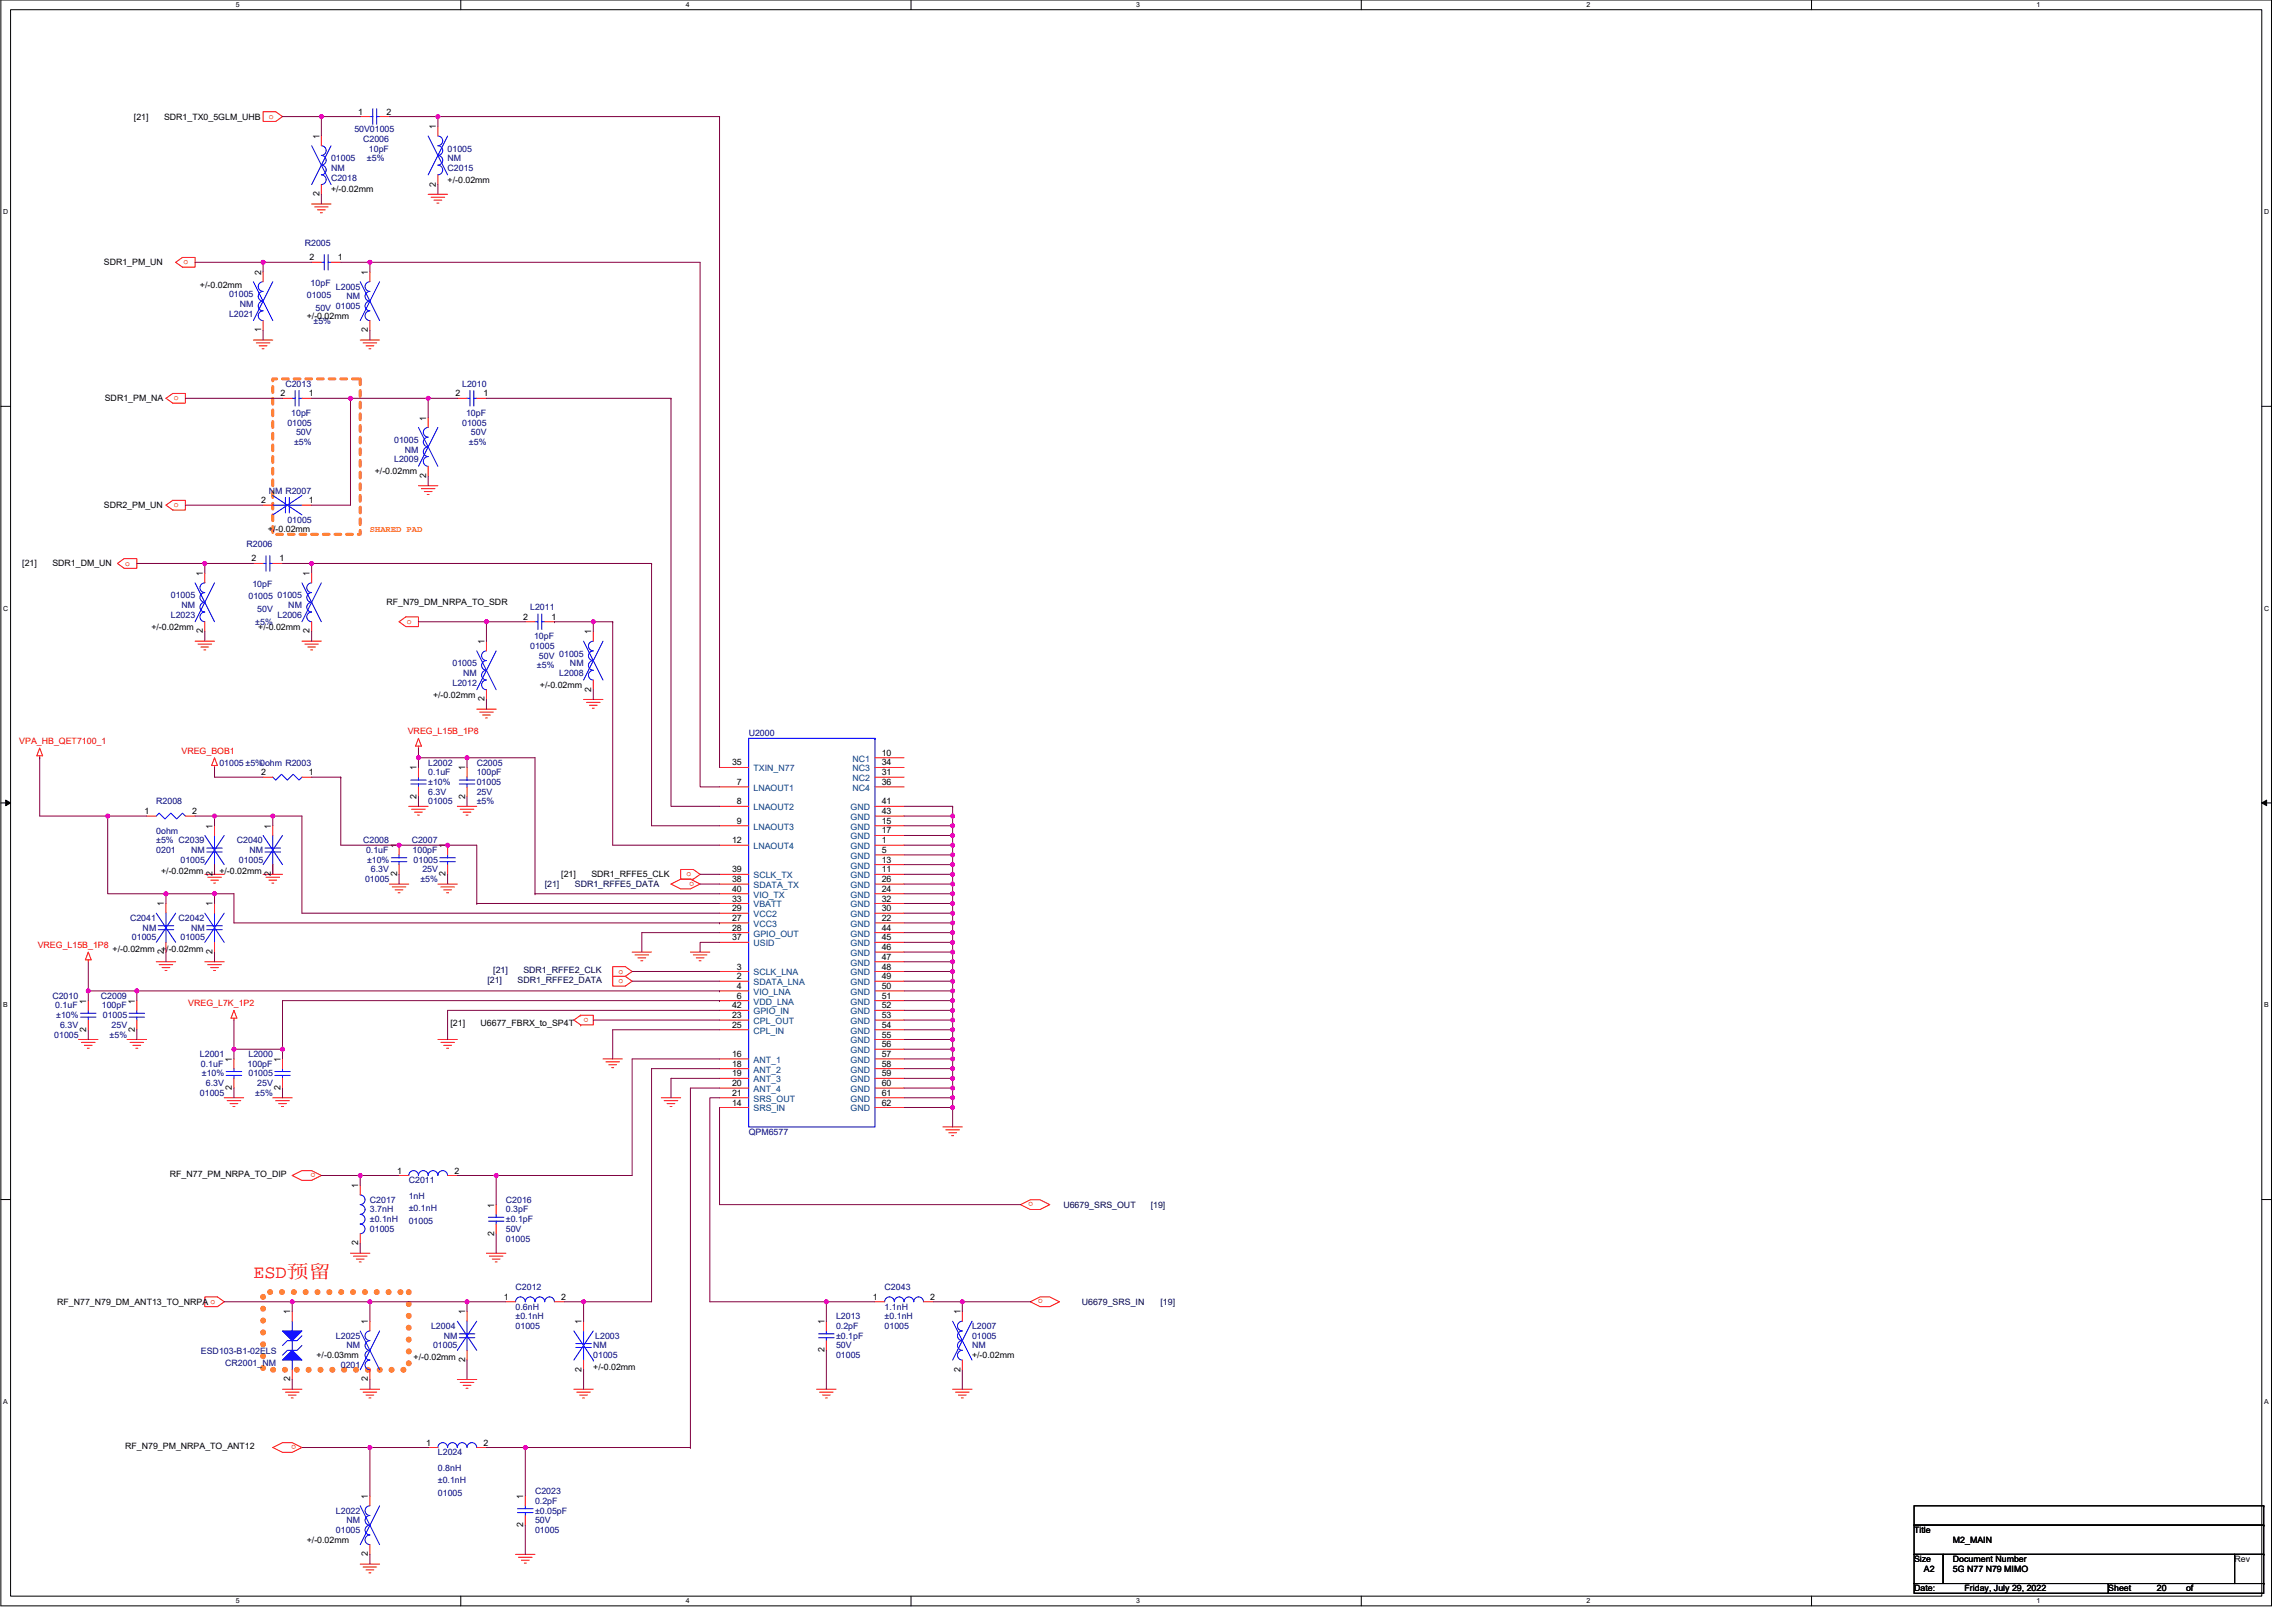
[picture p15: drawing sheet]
<svg xmlns="http://www.w3.org/2000/svg" width="420mm" height="297mm" viewBox="0 0 420 297" stroke-linecap="round" stroke-linejoin="round" font-family="sans-serif">
<defs><g id="words">
<text font-size="3.4" fill="#f00" x="46.4" y="234">ESD预留</text>
<g font-size="1.6">
<text x="24.5" y="21.9">[21]</text>
<text x="30" y="21.9">SDR1_TX0_5GLM_UHB</text>
<text x="65.6" y="21">1</text>
<text x="70.7" y="21">2</text>
<text x="79.8" y="23.6" transform="rotate(-90 79.8 23.6)">1</text>
<text x="58.5" y="25.4" transform="rotate(-90 58.5 25.4)">1</text>
<text x="58.5" y="35.9" transform="rotate(-90 58.5 35.9)">2</text>
<text x="60.6" y="35.2">+/-0.02mm</text>
<text x="79.8" y="34.1" transform="rotate(-90 79.8 34.1)">2</text>
<text x="81.9" y="33.4">+/-0.02mm</text>
<text x="56.7" y="47.6">2</text>
<text x="61.9" y="47.6">1</text>
<text x="19" y="48.5">SDR1_PM_UN</text>
<text x="36.6" y="52.6">+/-0.02mm</text>
<text x="47.8" y="50.3" transform="rotate(-90 47.8 50.3)">2</text>
<text x="67.4" y="50.3" transform="rotate(-90 67.4 50.3)">1</text>
<text x="56.2" y="58.3">+/-0.02mm</text>
<text x="47.8" y="60.8" transform="rotate(-90 47.8 60.8)">1</text>
<text x="67.4" y="60.8" transform="rotate(-90 67.4 60.8)">2</text>
<text x="19.2" y="73.4">SDR1_PM_NA</text>
<text x="51.4" y="72.5">2</text>
<text x="56.5" y="72.5">1</text>
<text x="78" y="77" transform="rotate(-90 78 77)">1</text>
<text x="83.4" y="72.5">2</text>
<text x="88.5" y="72.5">1</text>
<text x="68.6" y="86.8">+/-0.02mm</text>
<text x="78" y="87.5" transform="rotate(-90 78 87.5)">2</text>
<text x="19" y="93">SDR2_PM_UN</text>
<text x="47.8" y="92.1">2</text>
<text x="56.5" y="92.1">1</text>
<text x="49.1" y="97.4">+/-0.02mm</text>
<text x="4.1" y="103.7">[21]</text>
<text x="9.6" y="103.7">SDR1_DM_UN</text>
<text x="37.1" y="105.4" transform="rotate(-90 37.1 105.4)">1</text>
<text x="46" y="102.8">2</text>
<text x="51.2" y="102.8">1</text>
<text x="56.7" y="105.4" transform="rotate(-90 56.7 105.4)">1</text>
<text x="70.7" y="110.8">RF_N79_DM_NRPA_TO_SDR</text>
<text x="95.8" y="113.4">2</text>
<text x="101" y="113.4">1</text>
<text x="27.7" y="115.2">+/-0.02mm</text>
<text x="37.1" y="115.9" transform="rotate(-90 37.1 115.9)">2</text>
<text x="47.3" y="115.2">+/-0.02mm</text>
<text x="56.7" y="115.9" transform="rotate(-90 56.7 115.9)">2</text>
<text x="88.7" y="117.9" transform="rotate(-90 88.7 117.9)">1</text>
<text x="108.3" y="116.1" transform="rotate(-90 108.3 116.1)">1</text>
<text x="98.8" y="125.9">+/-0.02mm</text>
<text x="79.3" y="127.7">+/-0.02mm</text>
<text x="88.7" y="128.4" transform="rotate(-90 88.7 128.4)">2</text>
<text x="108.3" y="126.6" transform="rotate(-90 108.3 126.6)">2</text>
<text x="47.8" y="141.9">2</text>
<text x="56.5" y="141.9">1</text>
<text x="76.2" y="141" transform="rotate(-90 76.2 141)">1</text>
<text x="85.1" y="141" transform="rotate(-90 85.1 141)">1</text>
<text x="134" y="140.1">35</text>
<text x="134.9" y="143.7">7</text>
<text x="161.4" y="140.1">34</text>
<text x="161.4" y="141.9">31</text>
<text x="161.4" y="138.3">10</text>
<text x="161.4" y="143.7">36</text>
<text x="26.5" y="149">1</text>
<text x="35.2" y="149">2</text>
<text x="76.2" y="146.2" transform="rotate(-90 76.2 146.2)">2</text>
<text x="85.1" y="146.2" transform="rotate(-90 85.1 146.2)">2</text>
<text x="134.9" y="147.2">8</text>
<text x="161.4" y="147.2">41</text>
<text x="161.4" y="149">43</text>
<text x="38.9" y="151.7" transform="rotate(-90 38.9 151.7)">1</text>
<text x="49.6" y="151.7" transform="rotate(-90 49.6 151.7)">1</text>
<text x="72.7" y="155.2" transform="rotate(-90 72.7 155.2)">1</text>
<text x="81.6" y="155.2" transform="rotate(-90 81.6 155.2)">1</text>
<text x="134" y="154.3">12</text>
<text x="134.9" y="150.8">9</text>
<text x="161.4" y="154.3">1</text>
<text x="161.4" y="150.8">15</text>
<text x="161.4" y="152.5">17</text>
<text x="29.5" y="160">+/-0.02mm</text>
<text x="38.9" y="160.4" transform="rotate(-90 38.9 160.4)">2</text>
<text x="40.2" y="160">+/-0.02mm</text>
<text x="49.6" y="160.4" transform="rotate(-90 49.6 160.4)">2</text>
<text x="72.7" y="160.4" transform="rotate(-90 72.7 160.4)">2</text>
<text x="81.6" y="160.4" transform="rotate(-90 81.6 160.4)">2</text>
<text x="102.7" y="160.6">[21]</text>
<text x="108.3" y="160.6">SDR1_RFFE5_CLK</text>
<text x="134" y="159.7">39</text>
<text x="134" y="161.4">38</text>
<text x="161.4" y="156.1">5</text>
<text x="161.4" y="159.7">11</text>
<text x="161.4" y="161.4">26</text>
<text x="161.4" y="157.9">13</text>
<text x="30" y="165.9" transform="rotate(-90 30 165.9)">1</text>
<text x="38.9" y="165.9" transform="rotate(-90 38.9 165.9)">1</text>
<text x="134" y="165">33</text>
<text x="134" y="166.8">29</text>
<text x="134" y="163.2">40</text>
<text x="161.4" y="163.2">24</text>
<text x="161.4" y="166.8">30</text>
<text x="161.4" y="165">32</text>
<text x="134" y="170.3">28</text>
<text x="134" y="172.1">37</text>
<text x="134" y="168.5">27</text>
<text x="161.4" y="168.5">22</text>
<text x="161.4" y="170.3">44</text>
<text x="161.4" y="172.1">45</text>
<text x="161.4" y="173.9">46</text>
<text x="20.6" y="174.2">+/-0.02mm</text>
<text x="29.5" y="174.2">+/-0.02mm</text>
<text x="30" y="174.6" transform="rotate(-90 30 174.6)">2</text>
<text x="38.9" y="174.6" transform="rotate(-90 38.9 174.6)">2</text>
<text x="134.9" y="177.4">3</text>
<text x="134.9" y="179.2">2</text>
<text x="161.4" y="175.7">47</text>
<text x="161.4" y="177.4">48</text>
<text x="161.4" y="179.2">49</text>
<text x="15.8" y="183.7" transform="rotate(-90 15.8 183.7)">1</text>
<text x="24.7" y="183.7" transform="rotate(-90 24.7 183.7)">1</text>
<text x="134" y="184.5">42</text>
<text x="134.9" y="182.8">6</text>
<text x="134.9" y="181">4</text>
<text x="161.4" y="181">50</text>
<text x="161.4" y="182.8">51</text>
<text x="161.4" y="184.5">52</text>
<text x="15.8" y="188.8" transform="rotate(-90 15.8 188.8)">2</text>
<text x="24.7" y="188.8" transform="rotate(-90 24.7 188.8)">2</text>
<text x="82.5" y="187.8">[21]</text>
<text x="88" y="187.8">U6677_FBRX_to_SP4T</text>
<text x="134" y="188.1">25</text>
<text x="134" y="186.3">23</text>
<text x="161.4" y="186.3">53</text>
<text x="161.4" y="188.1">54</text>
<text x="161.4" y="189.9">55</text>
<text x="161.4" y="191.7">56</text>
<text x="42.5" y="194.3" transform="rotate(-90 42.5 194.3)">1</text>
<text x="51.4" y="194.3" transform="rotate(-90 51.4 194.3)">1</text>
<text x="134" y="193.4">16</text>
<text x="134" y="195.2">18</text>
<text x="134" y="197">19</text>
<text x="161.4" y="193.4">57</text>
<text x="161.4" y="195.2">58</text>
<text x="161.4" y="197">59</text>
<text x="42.5" y="199.5" transform="rotate(-90 42.5 199.5)">2</text>
<text x="51.4" y="199.5" transform="rotate(-90 51.4 199.5)">2</text>
<text x="134" y="202.3">14</text>
<text x="134" y="200.6">21</text>
<text x="134" y="198.8">20</text>
<text x="161.4" y="198.8">60</text>
<text x="161.4" y="200.6">61</text>
<text x="161.4" y="202.3">62</text>
<text x="31.1" y="215.5">RF_N77_PM_NRPA_TO_DIP</text>
<text x="72.7" y="214.8">1</text>
<text x="83.2" y="214.8">2</text>
<text x="65.6" y="217.4" transform="rotate(-90 65.6 217.4)">1</text>
<text x="90.5" y="221" transform="rotate(-90 90.5 221)">1</text>
<text x="65.6" y="227.9" transform="rotate(-90 65.6 227.9)">2</text>
<text x="90.5" y="226.2" transform="rotate(-90 90.5 226.2)">2</text>
<text x="10.5" y="238.8">RF_N77_N79_DM_ANT13_TO_NRPA o</text>
<text x="92.3" y="237.9">1</text>
<text x="102.7" y="237.9">2</text>
<text x="159.8" y="237.9">1</text>
<text x="170.3" y="237.9">2</text>
<text x="53.1" y="240.6" transform="rotate(-90 53.1 240.6)">1</text>
<text x="67.4" y="242.3" transform="rotate(-90 67.4 242.3)">1</text>
<text x="85.1" y="240.6" transform="rotate(-90 85.1 240.6)">1</text>
<text x="106.5" y="242.3" transform="rotate(-90 106.5 242.3)">1</text>
<text x="150.9" y="242.3" transform="rotate(-90 150.9 242.3)">1</text>
<text x="175.8" y="240.6" transform="rotate(-90 175.8 240.6)">1</text>
<text x="57.9" y="248.6">+/-0.03mm</text>
<text x="75.7" y="248.9">+/-0.02mm</text>
<text x="85.1" y="249.3" transform="rotate(-90 85.1 249.3)">2</text>
<text x="106.5" y="251.1" transform="rotate(-90 106.5 251.1)">2</text>
<text x="108.6" y="250.7">+/-0.02mm</text>
<text x="150.9" y="247.5" transform="rotate(-90 150.9 247.5)">2</text>
<text x="175.8" y="251.1" transform="rotate(-90 175.8 251.1)">2</text>
<text x="178" y="248.6">+/-0.02mm</text>
<text x="53.1" y="252.8" transform="rotate(-90 53.1 252.8)">2</text>
<text x="67.4" y="252.8" transform="rotate(-90 67.4 252.8)">2</text>
<text x="22.9" y="265.3">RF_N79_PM_NRPA_TO_ANT12</text>
<text x="78" y="264.6">1</text>
<text x="88.5" y="264.6">2</text>
<text x="67.4" y="274.3" transform="rotate(-90 67.4 274.3)">1</text>
<text x="95.8" y="274.3" transform="rotate(-90 95.8 274.3)">1</text>
<text x="95.8" y="279.5" transform="rotate(-90 95.8 279.5)">2</text>
<text x="350.4" y="280.6">Title</text>
<text x="56.2" y="282.4">+/-0.02mm</text>
<text x="67.4" y="284.8" transform="rotate(-90 67.4 284.8)">2</text>
<text x="350.4" y="285.9">Size</text>
<text x="352.2" y="287.7">A2</text>
<text x="357.5" y="285.9">Document Number</text>
<text x="357.5" y="287.7">5G N77 N79 MIMO</text>
<text x="357.5" y="282.4">M2_MAIN</text>
<text x="409.1" y="285.9">Rev</text>
<text x="350.4" y="291.2">Date:</text>
<text x="359.7" y="291.2">Friday, July 29, 2022</text>
<text x="386" y="291.2">Sheet</text>
<text x="394.9" y="291.2">20</text>
<text x="400.2" y="291.2">of</text>
</g>
<g font-size="1.6" fill="#f00">
<text x="49.2" y="21.7">o</text>
<text x="33.6" y="48.4">o</text>
<text x="31.8" y="73.3">o</text>
<text x="31.8" y="92.8">o</text>
<text x="22.9" y="103.5">o</text>
<text x="74.5" y="114.2">o</text>
<text x="3.5" y="136.2">VPA_HB_QET7100_1</text>
<text x="33.2" y="138">VREG_BOB1</text>
<text x="74.7" y="134.4">VREG_L15B_1P8</text>
<text x="125.7" y="160.4">o</text>
<text x="127.1" y="161.4" transform="rotate(180 127.1 161.4)">o</text>
<text x="6.9" y="173.5">VREG_L15B_1P8</text>
<text x="113.2" y="178.2">o</text>
<text x="113.2" y="180">o</text>
<text x="34.5" y="184.2">VREG_L7K_1P2</text>
<text x="107.7" y="186.2" transform="rotate(180 107.7 186.2)">o</text>
<text x="57.8" y="214.7" transform="rotate(180 57.8 214.7)">o</text>
<text x="189.2" y="220" transform="rotate(180 189.2 220)">o</text>
<text x="190.9" y="237.8" transform="rotate(180 190.9 237.8)">o</text>
<text x="54.2" y="264.5" transform="rotate(180 54.2 264.5)">o</text>
</g>
<g font-size="1.6" fill="#000080">
<text x="60.6" y="29.5">01005</text>
<text x="64.9" y="24.2">50V01005</text>
<text x="66.5" y="26">C2006</text>
<text x="67.2" y="29.5">±5%</text>
<text x="67.5" y="27.7">10pF</text>
<text x="81.9" y="29.5">NM</text>
<text x="81.9" y="27.7">01005</text>
<text x="60.6" y="33.1">C2018</text>
<text x="60.6" y="31.3">NM</text>
<text x="81.9" y="31.3">C2015</text>
<text x="55.8" y="45">R2005</text>
<text x="56.9" y="52.3">10pF</text>
<text x="61.5" y="53">L2005</text>
<text x="41.9" y="58">L2021</text>
<text x="41.9" y="54.4">01005</text>
<text x="43.9" y="56.2">NM</text>
<text x="56.2" y="54.6">01005</text>
<text x="57.4" y="59.2">±5%</text>
<text x="57.8" y="56.9">50V 01005</text>
<text x="63.5" y="54.8">NM</text>
<text x="52.3" y="70.8">C2013</text>
<text x="84.6" y="70.8">L2010</text>
<text x="52.6" y="77.9">01005</text>
<text x="53.3" y="76.1">10pF</text>
<text x="84.6" y="77.9">01005</text>
<text x="85.3" y="76.1">10pF</text>
<text x="53.9" y="81.4">±5%</text>
<text x="54.2" y="79.7">50V</text>
<text x="72.2" y="81.1">01005</text>
<text x="74.1" y="82.9">NM</text>
<text x="85.9" y="81.4">±5%</text>
<text x="86.2" y="79.7">50V</text>
<text x="72.2" y="84.6">L2009</text>
<text x="49.2" y="90.3">NM R2007</text>
<text x="52.6" y="95.7">01005</text>
<text x="45.1" y="100.1">R2006</text>
<text x="46.2" y="107.4">10pF</text>
<text x="31.3" y="113.1">L2023</text>
<text x="31.3" y="109.5">01005</text>
<text x="33.2" y="111.3">NM</text>
<text x="45.5" y="109.7">01005</text>
<text x="47.1" y="112">50V</text>
<text x="50.8" y="113.1">L2006</text>
<text x="50.8" y="109.5">01005</text>
<text x="52.8" y="111.3">NM</text>
<text x="97.1" y="111.7">L2011</text>
<text x="46.7" y="114.3">±5%</text>
<text x="97.1" y="118.8">01005</text>
<text x="97.8" y="117">10pF</text>
<text x="82.8" y="125.5">L2012</text>
<text x="82.8" y="122">01005</text>
<text x="84.8" y="123.8">NM</text>
<text x="98.3" y="122.3">±5%</text>
<text x="98.7" y="120.6">50V 01005</text>
<text x="102.4" y="123.8">L2008</text>
<text x="104.3" y="122">NM</text>
<text x="137.1" y="134.8">U2000</text>
<text x="40.2" y="140.1">01005 ±5%0ohm R2003</text>
<text x="78.4" y="140.1">L2002</text>
<text x="78.4" y="141.9">0.1uF</text>
<text x="78.4" y="143.7">±10%</text>
<text x="87.3" y="140.1">C2005</text>
<text x="87.3" y="141.9">100pF</text>
<text x="87.3" y="143.7">01005</text>
<text x="28.6" y="147.2">R2008</text>
<text x="78.4" y="147.2">01005</text>
<text x="78.4" y="145.4">6.3V</text>
<text x="87.3" y="145.4">25V</text>
<text x="87.3" y="147.2">±5%</text>
<text x="28.6" y="152.6">0ohm</text>
<text x="28.6" y="154.3">±5% C2039</text>
<text x="43.4" y="154.3">C2040</text>
<text x="66.5" y="154.3">C2008</text>
<text x="75.4" y="154.3">C2007</text>
<text x="28.6" y="156.1">0201</text>
<text x="33.1" y="157.9">01005</text>
<text x="35" y="156.1">NM</text>
<text x="43.7" y="157.9">01005</text>
<text x="45.7" y="156.1">NM</text>
<text x="66.8" y="161.4">01005</text>
<text x="67" y="156.1">0.1uF</text>
<text x="67.2" y="157.9">±10%</text>
<text x="67.9" y="159.7">6.3V</text>
<text x="75.5" y="156.1">100pF</text>
<text x="75.7" y="157.9">01005</text>
<text x="77" y="161.4">±5%</text>
<text x="77.3" y="159.7">25V</text>
<text x="23.8" y="168.6">C2041</text>
<text x="24.2" y="172.1">01005</text>
<text x="26.1" y="170.3">NM</text>
<text x="32.7" y="168.6">C2042</text>
<text x="33.1" y="172.1">01005</text>
<text x="35" y="170.3">NM</text>
<text x="9.6" y="182.8">C2010</text>
<text x="10.1" y="184.6">0.1uF</text>
<text x="18.5" y="182.8">C2009</text>
<text x="18.6" y="184.6">100pF</text>
<text x="9.9" y="189.9">01005</text>
<text x="10.3" y="186.3">±10%</text>
<text x="11" y="188.1">6.3V</text>
<text x="18.8" y="186.3">01005</text>
<text x="20.1" y="189.9">±5%</text>
<text x="20.4" y="188.1">25V</text>
<text x="36.6" y="193.5">L2001</text>
<text x="36.8" y="195.2">0.1uF</text>
<text x="37" y="197">±10%</text>
<text x="45.3" y="195.2">100pF</text>
<text x="45.5" y="193.5">L2000</text>
<text x="45.5" y="197">01005</text>
<text x="36.6" y="200.6">01005</text>
<text x="37.7" y="198.8">6.3V</text>
<text x="46.7" y="200.6">±5%</text>
<text x="47.1" y="198.8">25V</text>
<text x="137.1" y="207.7">QPM6577</text>
<text x="67.7" y="220.1">C2017</text>
<text x="67.7" y="221.9">3.7nH</text>
<text x="74.8" y="216.6">C2011</text>
<text x="74.8" y="219.4">1nH</text>
<text x="74.8" y="221.7">±0.1nH</text>
<text x="92.6" y="220.1">C2016</text>
<text x="92.6" y="221.9">0.3pF</text>
<text x="67.7" y="223.7">±0.1nH</text>
<text x="67.7" y="225.5">01005</text>
<text x="74.8" y="224">01005</text>
<text x="92.6" y="227.2">01005</text>
<text x="92.6" y="225.5">50V</text>
<text x="92.6" y="223.7">±0.1pF</text>
<text x="94.4" y="236.1">C2012</text>
<text x="94.4" y="239.7">0.6nH</text>
<text x="162" y="236.1">C2043</text>
<text x="162" y="239.7">1.1nH</text>
<text x="61.5" y="245">L2025</text>
<text x="78.9" y="243.2">L2004</text>
<text x="81.2" y="245">NM</text>
<text x="94.4" y="241.5">±0.1nH</text>
<text x="94.4" y="243.2">01005</text>
<text x="109" y="245">L2003</text>
<text x="153.1" y="241.5">L2013</text>
<text x="153.1" y="243.2">0.2pF</text>
<text x="153.1" y="245">±0.1pF</text>
<text x="162" y="241.5">±0.1nH</text>
<text x="162" y="243.2">01005</text>
<text x="178" y="243.2">L2007</text>
<text x="178" y="245">01005</text>
<text x="36.8" y="247.9">ESD103-B1-02ELS</text>
<text x="41.2" y="250">CR2001_NM</text>
<text x="62.4" y="250.3">0201</text>
<text x="63.5" y="246.8">NM</text>
<text x="79.3" y="246.8">01005</text>
<text x="108.6" y="246.8">NM</text>
<text x="108.6" y="248.6">01005</text>
<text x="153.1" y="248.6">01005</text>
<text x="153.1" y="246.8">50V</text>
<text x="178" y="246.8">NM</text>
<text x="80.2" y="266.3">L2024</text>
<text x="80.2" y="269.2">0.8nH</text>
<text x="80.2" y="271.5">±0.1nH</text>
<text x="80.2" y="273.8">01005</text>
<text x="97.9" y="273.5">C2023</text>
<text x="97.9" y="275.2">0.2pF</text>
<text x="61.5" y="277">L2022</text>
<text x="61.5" y="280.6">01005</text>
<text x="63.5" y="278.8">NM</text>
<text x="97.9" y="280.6">01005</text>
<text x="97.9" y="278.8">50V</text>
<text x="97.9" y="277">±0.05pF</text>
</g>
<text font-size="1.6" fill="#ff8000" x="67.7" y="97.4">SHARED PAD</text>
<g font-size="1.6" fill="#004080">
<text x="138" y="141.2">TXIN_N77</text>
<text x="156.1" y="141.2">NC3</text>
<text x="156.1" y="143">NC2</text>
<text x="156.1" y="139.4">NC1</text>
<text x="138" y="144.7">LNAOUT1</text>
<text x="138" y="148.3">LNAOUT2</text>
<text x="155.7" y="148.3">GND</text>
<text x="156.1" y="144.7">NC4</text>
<text x="138" y="151.8">LNAOUT3</text>
<text x="138" y="155.4">LNAOUT4</text>
<text x="155.7" y="155.4">GND</text>
<text x="155.7" y="151.8">GND</text>
<text x="155.7" y="153.6">GND</text>
<text x="155.7" y="150.1">GND</text>
<text x="138" y="160.7">SCLK_TX</text>
<text x="155.7" y="157.2">GND</text>
<text x="155.7" y="160.7">GND</text>
<text x="155.7" y="159">GND</text>
<text x="138" y="162.5">SDATA_TX</text>
<text x="138" y="166.1">VBATT</text>
<text x="138" y="167.8">VCC2</text>
<text x="138" y="164.3">VIO_TX</text>
<text x="155.7" y="164.3">GND</text>
<text x="155.7" y="162.5">GND</text>
<text x="155.7" y="167.8">GND</text>
<text x="155.7" y="166.1">GND</text>
<text x="138" y="171.4">GPIO_OUT</text>
<text x="138" y="173.2">USID</text>
<text x="138" y="169.6">VCC3</text>
<text x="155.7" y="169.6">GND</text>
<text x="155.7" y="171.4">GND</text>
<text x="155.7" y="173.2">GND</text>
<text x="138" y="178.5">SCLK_LNA</text>
<text x="155.7" y="175">GND</text>
<text x="155.7" y="176.7">GND</text>
<text x="155.7" y="178.5">GND</text>
<text x="138" y="185.6">GPIO_IN</text>
<text x="138" y="180.3">SDATA_LNA</text>
<text x="138" y="183.9">VDD_LNA</text>
<text x="138" y="182.1">VIO_LNA</text>
<text x="155.7" y="180.3">GND</text>
<text x="155.7" y="182.1">GND</text>
<text x="155.7" y="183.9">GND</text>
<text x="155.7" y="185.6">GND</text>
<text x="138" y="189.2">CPL_IN</text>
<text x="138" y="187.4">CPL_OUT</text>
<text x="155.7" y="187.4">GND</text>
<text x="155.7" y="189.2">GND</text>
<text x="155.7" y="191">GND</text>
<text x="138" y="194.5">ANT_1</text>
<text x="138" y="196.3">ANT_2</text>
<text x="155.7" y="192.7">GND</text>
<text x="155.7" y="194.5">GND</text>
<text x="155.7" y="196.3">GND</text>
<text x="138" y="203.4">SRS_IN</text>
<text x="138" y="201.6">SRS_OUT</text>
<text x="138" y="198.1">ANT_3</text>
<text x="138" y="199.9">ANT_4</text>
<text x="155.7" y="198.1">GND</text>
<text x="155.7" y="199.9">GND</text>
<text x="155.7" y="201.6">GND</text>
<text x="155.7" y="203.4">GND</text>
</g>
<g font-size="1.6" fill="#000040">
<text x="99.7" y="162.3">[21]</text>
<text x="105.2" y="162.3">SDR1_RFFE5_DATA</text>
<text x="89.2" y="179.9">[21]</text>
<text x="90.3" y="178.2">[21]</text>
<text x="94.7" y="179.9">SDR1_RFFE2_DATA</text>
<text x="95.8" y="178.2">SDR1_RFFE2_CLK</text>
<text x="194.7" y="221">U6679_SRS_OUT</text>
<text x="210.7" y="221">[19]</text>
<text x="198" y="238.8">U6679_SRS_IN</text>
<text x="212.4" y="238.8">[19]</text>
</g>
<g font-size="1.3">
<text x="43.1" y="1.3">5</text>
<text x="125.6" y="1.3">4</text>
<text x="208" y="1.3">3</text>
<text x="290.4" y="1.3">2</text>
<text x="372.9" y="1.3">1</text>
<text x=".6" y="39.2">D</text>
<text x="414.5" y="39.2">D</text>
<text x=".6" y="111.8">C</text>
<text x="414.5" y="111.8">C</text>
<text x=".6" y="184.4">B</text>
<text x="414.5" y="184.4">B</text>
<text x=".6" y="257">A</text>
<text x="414.5" y="257">A</text>
<text x="43.1" y="293.4">5</text>
<text x="125.6" y="293.4">4</text>
<text x="208" y="293.4">3</text>
<text x="290.4" y="293.4">2</text>
<text x="372.9" y="293.4">1</text>
</g>
</g></defs>
<path d="M.2 0h415.7v293.9h-415.7zM1.9 1.8h412.2v290.3h-412.2z" fill="none" stroke="#000" stroke-width=".18"/>
<g fill="#fff">
<path d="M43.1 .2h.8v1.4h-.8z"/>
<path d="M43.1 292.3h.8v1.4h-.8z"/>
</g>
<path d="M84.4 0v1.8M84.4 292.1v1.8" fill="none" stroke="#000" stroke-width=".18"/>
<g fill="#fff">
<path d="M125.6 .2h.7v1.4h-.7z"/>
<path d="M125.6 292.3h.7v1.4h-.7z"/>
</g>
<path d="M166.8 0v1.8M166.8 292.1v1.8" fill="none" stroke="#000" stroke-width=".18"/>
<g fill="#fff">
<path d="M208 .2h.7v1.4h-.7z"/>
<path d="M208 292.3h.7v1.4h-.7z"/>
</g>
<path d="M249.2 0v1.8M249.2 292.1v1.8" fill="none" stroke="#000" stroke-width=".18"/>
<g fill="#fff">
<path d="M290.4 .2h.7v1.4h-.7z"/>
<path d="M290.4 292.3h.7v1.4h-.7z"/>
</g>
<path d="M331.6 0v1.8M331.6 292.1v1.8" fill="none" stroke="#000" stroke-width=".18"/>
<g fill="#fff">
<path d="M372.9 .2h.7v1.4h-.7z"/>
<path d="M372.9 292.3h.7v1.4h-.7z"/>
<path d="M.6 38.1h.9v1.4h-.9z"/>
<path d="M414.5 38.1h.9v1.4h-.9z"/>
<path d="M.6 110.7h.9v1.4h-.9z"/>
<path d="M414.5 110.7h.9v1.4h-.9z"/>
</g>
<path d="M.2 74.4h1.7M414.1 74.4h1.8" fill="none" stroke="#000" stroke-width=".18"/>
<g fill="#fff">
<path d="M.6 183.2h.9v1.5h-.9z"/>
<path d="M414.5 183.2h.9v1.5h-.9z"/>
</g>
<path d="M.2 147h1.7M414.1 147h1.8" fill="none" stroke="#000" stroke-width=".18"/>
<path d="M1 146.4l.9 .6-.9 .5zM414.1 147l.9-.6v1.1z" fill="#000" stroke="#000" stroke-width=".18"/>
<g fill="#fff">
<path d="M.6 255.8h.9v1.5h-.9z"/>
<path d="M414.5 255.8h.9v1.5h-.9z"/>
</g>
<g fill="none" stroke="#000" stroke-width=".18">
<path d="M.2 219.5h1.7M414.1 219.5h1.8M350.4 275.6h64v3.5h-64zM350.4 279.1h64v5.4h-64zM414.4 275.6h.1M414.4 279.1h.1M350.4 284.5h5.4v5.3h-5.4zM350.4 289.8h35.6v1.8h-35.6zM355.8 284.5h.1M355.8 284.5h53.3v5.3h-53.3zM386 289.8h.1M386 289.8h28.4v1.8h-28.4z"/>
<path d="M409.1 284.5h.1M409.1 284.5h5.3v5.3h-5.3zM414.4 284.5h.1M414.4 289.8h.1"/>
</g>
<path d="M49.9 69.3h16v28.5h-16z" fill="none" stroke="#ff8000" stroke-width=".53" stroke-dasharray="1.1 1.1"/>
<path d="M48.2 236.5h26.6v14.2h-26.6z" fill="none" stroke="#ff8000" stroke-width="1.1" stroke-dasharray="0 2.1"/>
<g fill="none" stroke="#f00" stroke-width=".18">
<path d="M48.2 20.4h2.3l1.2 .9-1.2 .9h-2.3zM57.1 37.3h3.5M57.6 37.9h2.5M58.1 38.4h1.4M58.7 38.9h.3M58.8 24.9v1.8M58.8 33.8v1.8M65.9 21.3h1.8M69.5 21.3h1.8M78.4 35.6h3.5M78.9 36.1h2.5M79.5 36.6h1.4"/>
<path d="M80 37.2h.3M80.2 23.1v1.8M80.2 32v1.8M32.2 48l1.2-.9h2.3v1.8h-2.3zM48.2 58.7v1.8M48.2 49.8v1.8M57.1 48h1.7M60.6 48h1.8M67.7 49.8v1.8M67.7 58.7v1.8M30.4 72.9l1.2-.9h2.3v1.8h-2.3zM46.4 62.2h3.5"/>
<path d="M46.9 62.8h2.5M47.5 63.3h1.4M48 63.8h.3M51.7 72.9h1.8M55.3 72.9h1.8M65.9 62.2h3.6M66.5 62.8h2.5M67 63.3h1.4M67.5 63.8h.4M78.4 76.5v1.7M83.7 72.9h1.8M87.3 72.9h1.8"/>
<path d="M30.4 92.5l1.2-.9h2.3v1.7h-2.3zM48.2 92.5h1.7M55.3 92.5h1.8M76.6 88.9h3.6M77.1 89.4h2.5M77.7 90h1.4M78.2 90.5h.4M78.4 85.3v1.8M21.5 103.1l1.2-.9h2.3v1.8h-2.3zM35.7 117.3h3.6M36.3 117.9h2.4M36.8 118.4h1.4"/>
<path d="M37.3 118.9h.4M37.5 104.9v1.8M37.5 113.8v1.8M46.4 103.1h1.8M49.9 103.1h1.8M55.3 117.3h3.5M55.8 117.9h2.5M56.3 118.4h1.5M56.9 118.9h.3M57.1 104.9v1.8M57.1 113.8v1.8M73.1 113.8l1.2-.9h2.3v1.8h-2.3z"/>
<path d="M89.1 117.3v1.8M96.2 113.8h1.7M99.7 113.8h1.8M108.6 115.6v1.7M7.3 138.3v.4M7.3 136.9l.5 1.4h-1.1zM39.3 138.7l.5 1.4h-1.1zM76.6 136.6v.3M76.6 135.1l.5 1.5h-1zM87.3 129.8h3.5M87.8 130.3h2.5M88.3 130.9h1.5"/>
<path d="M88.9 131.4h.3M89.1 126.2v1.8M106.8 128h3.6M107.4 128.5h2.5M107.9 129.1h1.4M108.4 129.6h.4M108.6 124.5v1.7M160.2 138.7h5.3M26.8 149.4h1.8M33.9 149.4h1.8M39.3 140.1v.4M39.3 151.1v1.8"/>
<path d="M39.3 158.2v1.8M48.2 142.2h1.7M49.9 151.1v1.8M49.9 158.2v1.8M55.3 142.2h1.8M73.1 154.7v1.8M73.1 158.2v1.8M74.8 147.6h3.6M75.4 148.1h2.5M75.9 148.6h1.4M76.4 149.2h.4M76.6 140.5v1.7"/>
<path d="M76.6 144v1.8M81.9 154.7v1.8M81.9 158.2v1.8M83.7 147.6h3.6M84.3 148.1h2.4M84.8 148.6h1.4M85.3 149.2h.4M85.5 140.5v1.7M85.5 144v1.8M124.6 159.1h2.3l1.3 .9-1.3 .9h-2.3zM131.7 144h5.4M131.7 147.6h5.4"/>
<path d="M131.7 151.1h5.4M131.7 154.7h5.4M131.7 140.5h5.4M160.2 154.7h5.3M160.2 156.5h5.3M160.2 151.1h5.3M160.2 152.9h5.3M160.2 147.6h5.3M160.2 149.4h5.3M160.2 158.2h5.3M160.2 140.5h5.3M160.2 142.2h5.3"/>
<path d="M160.2 144h5.3M16.2 175.7v.3M16.2 174.2l.5 1.5h-1.1zM28.6 176h3.6M29.1 176.6h2.5M29.7 177.1h1.4M30.2 177.6h.4M30.4 165.4v1.7M30.4 172.5v1.7M37.5 160h3.6M37.5 176h3.6M38 160.6h2.5"/>
<path d="M38 176.6h2.5M38.6 161.1h1.4M38.6 177.1h1.4M39.1 161.6h.4M39.1 177.6h.4M39.3 165.4v1.7M39.3 172.5v1.7M48.2 160h3.5M48.7 160.6h2.5M49.2 161.1h1.5M49.8 161.6h.3M71.3 161.8h3.5"/>
<path d="M71.8 162.3h2.5M72.3 162.9h1.5M72.9 163.4h.3M80.2 161.8h3.5M80.7 162.3h2.5M81.2 162.9h1.5M81.8 163.4h.3M112.2 176.9h2.3l1.2 .9-1.2 .9h-2.3zM112.2 178.7h2.3l1.2 .9-1.2 .9h-2.3zM115.7 174.2h3.6M116.3 174.8h2.5M116.8 175.3h1.4"/>
<path d="M117.3 175.8h.4M122.8 161.8l1.8-.9h1.8l1.8 .9-1.8 .9h-1.8zM126.4 174.2h3.6M126.9 174.8h2.5M127.5 175.3h1.4M128 175.8h.4M131.7 170.7h5.4M131.7 177.8h5.4M131.7 160h5.4M131.7 179.6h5.4M131.7 161.8h5.4M131.7 172.5h5.4"/>
<path d="M131.7 165.4h5.4M131.7 167.1h5.4M131.7 168.9h5.4M131.7 163.6h5.4M160.2 160h5.3M160.2 168.9h5.3M160.2 163.6h5.3M160.2 161.8h5.3M160.2 167.1h5.3M160.2 165.4h5.3M160.2 170.7h5.3M160.2 172.5h5.3"/>
<path d="M160.2 174.2h5.3M160.2 176h5.3M160.2 177.8h5.3M160.2 179.6h5.3M14.4 190.2h3.5M14.9 190.8h2.5M15.4 191.3h1.5M16 191.8h.3M16.2 183.1v1.8M16.2 186.7v1.8M23.3 190.2h3.5M23.8 190.8h2.5"/>
<path d="M24.3 191.3h1.5M24.9 191.8h.3M25 183.1v1.8M25 186.7v1.8M42.8 186.3v.4M42.8 193.8v1.8M42.8 197.4v1.7M42.8 184.9l.6 1.4h-1.1zM51.7 193.8v1.8M51.7 197.4v1.7M80.2 190.2h3.5M80.7 190.8h2.5"/>
<path d="M81.2 191.3h1.5M81.8 191.8h.3M106.3 187.6h.1M106.3 185.8h.1M106.3 185.8h2.3v1.8h-2.3M106.3 185.8l-1.2 .9 1.2 .9M110.4 193.8h3.5M110.9 194.3h2.5M111.5 194.9h1.4M112 195.4h.3M131.7 193.8h5.4M131.7 195.6h5.4"/>
<path d="M131.7 188.5h5.4M131.7 186.7h5.4M131.7 184.9h5.4M131.7 183.1h5.4M131.7 181.4h5.4M131.7 197.4h5.4M131.7 199.1h5.4M160.2 181.4h5.3M160.2 183.1h5.3M160.2 184.9h5.3M160.2 186.7h5.3M160.2 188.5h5.3"/>
<path d="M160.2 190.2h5.3M160.2 192h5.3M160.2 193.8h5.3M160.2 195.6h5.3M160.2 197.4h5.3M160.2 199.1h5.3M41.1 200.9h3.5M41.6 201.4h2.5M42.1 202h1.4M42.7 202.5h.3M49.9 200.9h3.6M50.5 201.4h2.5"/>
<path d="M51 202h1.4M51.5 202.5h.4M53.5 215.1l1.8-.9h1.8l1.7 .9-1.7 .9h-1.8zM65.9 216.9v1.8M73.1 215.1h1.7M81.9 215.1h1.8M121.1 200.9h3.5M121.6 201.4h2.5M122.1 202h1.5M122.7 202.5h.3M131.7 202.7h5.4M131.7 200.9h5.4"/>
<path d="M160.2 200.9h5.3M160.2 202.7h5.3M172.6 206.2h3.6M173.2 206.8h2.4M173.7 207.3h1.4M174.2 207.8h.4M37.5 237.4h2.3l1.3 .9-1.3 .8h-2.3zM64.2 229.4h3.5M64.7 229.9h2.5M65.2 230.4h1.5M65.8 231h.3M65.9 225.8v1.8"/>
<path d="M89.1 229.4h3.5M89.6 229.9h2.5M90.1 230.4h1.4M90.7 231h.3M90.8 220.5v1.7M90.8 224v1.8M92.6 238.3h1.8M101.5 238.3h1.8M160.2 238.3h1.8M169.1 238.3h1.7M186.8 220.5l1.8-.9h1.8l1.8 .9-1.8 .9h-1.8zM188.6 238.3l1.8-.9h1.8l1.8 .9-1.8 .8h-1.8z"/>
<path d="M51.7 254.3h3.6M52.3 254.8h2.4M52.8 255.3h1.4M53.3 255.9h.4M53.5 240v1.8M53.5 250.7v1.8M65.9 254.3h3.6M66.5 254.8h2.5M67 255.3h1.4M67.5 255.9h.4M67.7 241.8v1.8M67.7 250.7v1.8"/>
<path d="M83.7 252.5h3.6M84.3 253h2.4M84.8 253.5h1.4M85.3 254.1h.4M85.5 240v1.8M85.5 247.1v1.8M105.1 254.3h3.5M105.6 254.8h2.5M106.1 255.3h1.4M106.7 255.9h.3M106.8 241.8v1.8M106.8 248.9v1.8"/>
<path d="M149.5 254.3h3.6M150 254.8h2.5M150.6 255.3h1.4M151.1 255.9h.4M151.3 241.8v1.8M151.3 245.4v1.7M174.4 254.3h3.6M174.9 254.8h2.5M175.5 255.3h1.4M176 255.9h.4M176.2 240v1.8M176.2 248.9v1.8"/>
<path d="M49.9 264.9l1.8-.9h1.8l1.8 .9-1.8 .9h-1.8zM67.7 273.8v1.8M78.4 264.9h1.8M87.3 264.9h1.8M96.2 273.8v1.8M96.2 277.4v1.7M65.9 286.3h3.6M66.5 286.8h2.5M67 287.3h1.4M67.5 287.9h.4M67.7 282.7v1.8M94.4 284.5h3.5"/>
<path d="M94.9 285h2.5M95.5 285.5h1.4M96 286.1h.3"/>
</g>
<g fill="none" stroke="#00f" stroke-width=".18">
<path d="M68.3 19.9v2.9M69 19.9v2.9M57.1 26.7l3.5 7.1M58.8 26.7a.89 .89 0 0 1 .9 .9 .89 .89 0 0 1-.9 .8M58.8 28.4a.89 .89 0 0 1 .9 .9 .89 .89 0 0 1-.9 .9 .89 .89 0 0 1 .9 .9 .89 .89 0 0 1-.9 .9 .89 .89 0 0 1 .9 .9 .89 .89 0 0 1-.9 .9M60.6 26.7l-3.5 7.1M67.7 21.3h.6M69 21.3h.5M78.4 24.9l3.5 7.1M80.2 24.9a.89 .89 0 0 1 .9 .9 .89 .89 0 0 1-.9 .9 .89 .89 0 0 1 .9 .9 .89 .89 0 0 1-.9 .8M80.2 28.4a.89 .89 0 0 1 .9 .9 .89 .89 0 0 1-.9 .9 .89 .89 0 0 1 .9 .9 .89 .89 0 0 1-.9 .9M81.9 24.9l-3.5 7.1"/>
<path d="M46.4 51.6l3.5 7.1M48.2 51.6a.89 .89 0 0 0-.9 .9 .89 .89 0 0 0 .9 .8 .89 .89 0 0 0-.9 .9 .89 .89 0 0 0 .9 .9 .89 .89 0 0 0-.9 .9 .89 .89 0 0 0 .9 .9 .89 .89 0 0 0-.9 .9 .89 .89 0 0 0 .9 .9M49.9 51.6l-3.5 7.1M58.8 48h.6M59.4 46.6v2.8M60.1 46.6v2.8M60.1 48h.5M65.9 51.6l3.6 7.1M67.7 51.6a.89 .89 0 0 0-.9 .8 .89 .89 0 0 0 .9 .9 .89 .89 0 0 0-.9 .9 .89 .89 0 0 0 .9 .9 .89 .89 0 0 0-.9 .9 .89 .89 0 0 0 .9 .9 .89 .89 0 0 0-.9 .9 .89 .89 0 0 0 .9 .9M69.5 51.6l-3.6 7.1M53.5 72.9h.5M54 71.5v2.8"/>
<path d="M54.7 71.5v2.8M54.7 72.9h.6M76.6 78.2l3.6 7.1M78.4 78.2a.89 .89 0 0 0-.9 .9 .89 .89 0 0 0 .9 .9 .89 .89 0 0 0-.9 .9 .89 .89 0 0 0 .9 .9 .89 .89 0 0 0-.9 .9 .89 .89 0 0 0 .9 .9 .89 .89 0 0 0-.9 .8 .89 .89 0 0 0 .9 .9M80.2 78.2l-3.6 7.1M85.5 72.9h.5M86 71.5v2.8M86.7 71.5v2.8M86.7 72.9h.6M49.9 92.5h2.4M49.9 90.7l5.4 3.5M52.3 91v2.9"/>
<path d="M53 91v2.9M53 92.5h2.3M55.3 90.7l-5.4 3.5M35.7 106.7l3.6 7.1M37.5 106.7a.89 .89 0 0 0-.9 .9 .89 .89 0 0 0 .9 .9 .89 .89 0 0 0-.9 .8 .89 .89 0 0 0 .9 .9M37.5 110.2a.89 .89 0 0 0-.9 .9 .89 .89 0 0 0 .9 .9 .89 .89 0 0 0-.9 .9 .89 .89 0 0 0 .9 .9M39.3 106.7l-3.6 7.1M48.2 103.1h.5M48.7 101.7v2.8M49.4 101.7v2.8M49.4 103.1h.5M55.3 106.7l3.5 7.1"/>
<path d="M57 106.7a.89 .89 0 0 0-.8 .9 .89 .89 0 0 0 .8 .9 .89 .89 0 0 0-.8 .8 .89 .89 0 0 0 .8 .9M57 110.2a.89 .89 0 0 0-.8 .9 .89 .89 0 0 0 .8 .9 .89 .89 0 0 0-.8 .9 .89 .89 0 0 0 .8 .9M58.8 106.7l-3.5 7.1M87.3 119.1l3.5 7.1M89.1 119.1a.89 .89 0 0 0-.9 .9 .89 .89 0 0 0 .9 .9M90.8 119.1l-3.5 7.1M97.9 113.8h.6M98.5 112.4v2.8M99.2 112.4v2.8M99.2 113.8h.5M106.8 117.3l3.6 7.2M108.6 117.3a.89 .89 0 0 0-.9 .9 .89 .89 0 0 0 .9 .9 .89 .89 0 0 0-.9 .9 .89 .89 0 0 0 .9 .9"/>
<path d="M110.4 117.3l-3.6 7.2M89.1 120.9a.89 .89 0 0 0-.9 .9 .89 .89 0 0 0 .9 .9 .89 .89 0 0 0-.9 .9 .89 .89 0 0 0 .9 .9 .89 .89 0 0 0-.9 .8 .89 .89 0 0 0 .9 .9M108.6 120.9a.89 .89 0 0 0-.9 .9 .89 .89 0 0 0 .9 .9 .89 .89 0 0 0-.9 .9 .89 .89 0 0 0 .9 .9M137.1 135.1h23.1v71.1h-23.1zM160.2 135.1h.1M28.6 149.4l.5-.6 1.1 1.1 1.1-1.1 1 1.1 1.1-1.1 .5 .6M37.5 152.9l3.6 5.3M37.9 155.2h2.8M37.9 155.9h2.8M39.3 152.9v2.3M39.3 155.9v2.3M41.1 152.9l-3.6 5.3"/>
<path d="M48.2 152.9l3.5 5.3M48.5 155.2h2.9M48.5 155.9h2.9M49.9 152.9v2.3M49.9 155.9v2.3M49.9 142.2l.6 .6 1-1.1 1.1 1.1 1.1-1.1 1 1.1 .6-.6M51.7 152.9l-3.5 5.3M71.6 157h2.9M71.6 157.7h2.9M73.1 156.5v.5M73.1 157.7v.5M75.2 142.8h2.8"/>
<path d="M75.2 143.5h2.8M76.6 142.2v.6M76.6 143.5v.5M80.5 157h2.9M80.5 157.7h2.9M81.9 156.5v.5M81.9 157.7v.5M84.1 142.8h2.8M84.1 143.5h2.8M85.5 142.2v.6M85.5 143.5v.5M28.6 167.1l3.6 5.4"/>
<path d="M29 169.4h2.8M29 170.2h2.8M30.4 167.1v2.3M30.4 170.2v2.3M32.2 167.1l-3.6 5.4M37.5 167.1l3.6 5.4M37.9 169.4h2.8M37.9 170.2h2.8M39.3 167.1v2.3M39.3 170.2v2.3M41.1 167.1l-3.6 5.4M14.7 185.4h2.9"/>
<path d="M14.7 186.2h2.9M16.2 184.9v.5M16.2 186.2v.5M23.6 185.4h2.9M23.6 186.2h2.9M25 184.9v.5M25 186.2v.5M41.4 196.1h2.9M41.4 196.8h2.9M42.8 195.6v.5M42.8 196.8v.6M50.3 196.1h2.8"/>
<path d="M50.3 196.8h2.8M51.7 195.6v.5M51.7 196.8v.6M65.9 218.7a.89 .89 0 0 1 .9 .9 .89 .89 0 0 1-.9 .9 .89 .89 0 0 1 .9 .9 .89 .89 0 0 1-.9 .8 .89 .89 0 0 1 .9 .9 .89 .89 0 0 1-.9 .9 .89 .89 0 0 1 .9 .9 .89 .89 0 0 1-.9 .9M74.8 215.1a.89 .89 0 0 1 .9-.9 .89 .89 0 0 1 .9 .9 .89 .89 0 0 1 .9-.9 .89 .89 0 0 1 .9 .9 .89 .89 0 0 1 .9-.9 .89 .89 0 0 1 .9 .9M80.2 215.1a.89 .89 0 0 1 .9-.9 .89 .89 0 0 1 .8 .9M89.4 222.8h2.9M89.4 223.5h2.9M90.8 222.2v.6M90.8 223.5v.5M101.5 238.2a.89 .89 0 0 0-.9-.8 .89 .89 0 0 0-.9 .8 .89 .89 0 0 0-.9-.8 .89 .89 0 0 0-.9 .8 .89 .89 0 0 0-.8-.8 .89 .89 0 0 0-.9 .8 .89 .89 0 0 0-.9-.8 .89 .89 0 0 0-.9 .8M169.1 238.2a.89 .89 0 0 0-.9-.8 .89 .89 0 0 0-.9 .8 .89 .89 0 0 0-.9-.8 .89 .89 0 0 0-.9 .8 .89 .89 0 0 0-.9-.8 .89 .89 0 0 0-.9 .8 .89 .89 0 0 0-.9-.8 .89 .89 0 0 0-.8 .8"/>
<path d="M53.5 241.8v1.8M53.5 245.4v1.7M53.5 248.9v1.8M55.3 244.5l-.9 .9h-1.8l-.9 .9M55.3 246.3l-.9 .8h-1.8l-.9 .9M65.9 243.6l3.6 7.1M67.7 243.6a.89 .89 0 0 0-.9 .9 .89 .89 0 0 0 .9 .9 .89 .89 0 0 0-.9 .8 .89 .89 0 0 0 .9 .9 .89 .89 0 0 0-.9 .9 .89 .89 0 0 0 .9 .9M67.7 248.9a.89 .89 0 0 0-.9 .9 .89 .89 0 0 0 .9 .9M69.5 243.6l-3.6 7.1M83.7 241.8l3.6 5.3M84.1 244.1h2.8M84.1 244.8h2.8"/>
<path d="M85.5 241.8v2.3M85.5 244.8v2.3M87.3 241.8l-3.6 5.3M105.1 243.6l3.5 5.3M105.4 245.9h2.9M105.4 246.6h2.9M106.8 243.6v2.3M106.8 246.6v2.3M108.6 243.6l-3.5 5.3M108.6 248.9h.1M149.9 244.1h2.8M149.9 244.8h2.8"/>
<path d="M151.3 243.6v.5M151.3 244.8v.6M174.4 241.8l3.6 7.1M176.2 241.8a.89 .89 0 0 0-.9 .9 .89 .89 0 0 0 .9 .9 .89 .89 0 0 0-.9 .9 .89 .89 0 0 0 .9 .9 .89 .89 0 0 0-.9 .8 .89 .89 0 0 0 .9 .9 .89 .89 0 0 0-.9 .9 .89 .89 0 0 0 .9 .9M178 241.8l-3.6 7.1M65.9 275.6l3.6 7.1M67.7 275.6a.89 .89 0 0 0-.9 .9 .89 .89 0 0 0 .9 .9 .89 .89 0 0 0-.9 .9 .89 .89 0 0 0 .9 .8 .89 .89 0 0 0-.9 .9 .89 .89 0 0 0 .9 .9 .89 .89 0 0 0-.9 .9 .89 .89 0 0 0 .9 .9M69.5 275.6l-3.6 7.1M80.2 264.9a.89 .89 0 0 1 .9-.9 .89 .89 0 0 1 .8 .9 .89 .89 0 0 1 .9-.9 .89 .89 0 0 1 .9 .9 .89 .89 0 0 1 .9-.9 .89 .89 0 0 1 .9 .9 .89 .89 0 0 1 .9-.9 .89 .89 0 0 1 .9 .9M94.7 276.1h2.9M94.7 276.8h2.9M96.2 275.6v.5"/>
<path d="M96.2 276.8v.6"/>
</g>
<g fill="#00f" stroke="#00f" stroke-width=".18">
<path d="M51.7 243.6h3.6l-1.8 1.8z"/>
<path d="M53.5 247.1l1.8 1.8h-3.6z"/>
</g>
<g fill="none" stroke="#800040" stroke-width=".18">
<path d="M51.7 21.3h7.1M58.8 21.3h7.1M58.8 35.6v1.7M58.8 21.3v3.6M71.3 21.3h8.9M80.2 21.3v1.8M80.2 33.8v1.8M80.2 21.3h51.5M131.7 21.3v119.2M131.7 21.3h.1M35.7 48h12.5v1.8M48.2 48h8.9"/>
<path d="M62.4 48h5.3M67.7 48h.1M67.7 48v1.8M67.7 48h60.5v96h3.5M33.9 72.9h17.8M48.2 60.5v1.7M57.1 72.9h7.1M64.2 72.9h14.2M64.2 72.9v19.6h-7.1M67.7 60.5v1.7M78.4 72.9v3.6M78.4 72.9h5.3"/>
<path d="M89.1 72.9h33.7M122.8 72.9v74.7h8.9M122.8 72.9h.1M33.9 92.5h14.3M78.4 87.1v1.8M25 103.1h12.5M37.5 103.1v1.8M37.5 115.6v1.7M37.5 103.1h8.9M51.7 103.1h5.4M57.1 103.1v1.8M57.1 115.6v1.7"/>
<path d="M57.1 103.1h62.2M76.6 113.8h12.5M89.1 113.8h7.1M89.1 113.8v3.5M101.5 113.8h7.1M101.5 113.8h.1M108.6 113.8h3.6M108.6 113.8v1.8M112.2 113.8v40.9h19.5M112.2 113.8h.1M119.3 103.1h.1M119.3 103.1v48h12.4"/>
<path d="M7.3 138.7h.1M7.3 138.7v10.7h12.4M76.6 138.7h8.9M76.6 136.9v1.8M76.6 138.7v1.8M85.5 138.7v1.8M85.5 138.7h12.4v24.9M89.1 128v1.8M108.6 126.2v1.8M19.7 149.4v14.2h10.7M19.7 149.4h7.1M35.7 149.4h3.6"/>
<path d="M39.3 149.4h10.6M39.3 149.4v1.7M39.3 158.2v1.8M39.3 140.5v1.7h8.9M49.9 149.4h5.4v17.7h76.4M49.9 149.4v1.7M49.9 158.2v1.8M57.1 142.2h5.3M62.4 142.2v12.5h24.9v10.7M62.4 142.2h.1M76.6 145.8v1.8M85.5 145.8v1.8"/>
<path d="M165.5 147.6h8.9M165.5 149.4h8.9M165.5 151.1h8.9M165.5 152.9h8.9M165.5 154.7h8.9M165.5 156.5h8.9M165.5 158.2h8.9M174.4 147.6h.1M174.4 149.4v1.7M174.4 151.1v1.8M174.4 152.9v1.8M174.4 154.7v1.8"/>
<path d="M174.4 156.5v1.7M174.4 158.2v1.8M174.4 147.6v1.8M16.2 176v5.4M30.4 163.6v1.8M30.4 174.2v1.8M30.4 163.6h8.9M39.3 165.4v-1.8h3.5v5.3h88.9M39.3 174.2v1.8M73.1 160v1.8M81.9 160v1.8M87.3 165.4h44.4"/>
<path d="M87.3 165.4h.1M97.9 163.6h33.8M97.9 163.6h.1M115.7 179.6h16M115.7 177.8h16M128.2 160h3.5M128.2 161.8h3.5M131.7 170.7h-14.2v3.5M131.7 168.9h.1M131.7 172.5h-3.5v1.7M165.5 172.5h8.9M165.5 174.2h8.9"/>
<path d="M165.5 176h8.9M165.5 177.8h8.9M165.5 179.6h8.9M165.5 160h8.9M165.5 161.8h8.9M165.5 163.6h8.9M165.5 165.4h8.9M165.5 167.1h8.9M165.5 168.9h8.9M165.5 170.7h8.9M174.4 172.5v1.7M174.4 174.2v1.8"/>
<path d="M174.4 176v1.8M174.4 177.8v1.8M174.4 179.6v1.8M174.4 160v1.8M174.4 161.8v1.8M174.4 163.6v1.8M174.4 165.4v1.7M174.4 167.1v1.8M174.4 168.9v1.8M174.4 170.7v1.8M16.2 181.4v1.7M16.2 188.5v1.7"/>
<path d="M16.2 181.4h8.8M25 181.4v1.7M25 188.5v1.7M25 181.4h106.7M42.8 186.7v5.3M42.8 192v1.8M42.8 199.1v1.8M42.8 192h8.9M51.7 192v1.8M51.7 199.1v1.8M108.6 186.7h23.1M131.7 188.5h-19.5v5.3"/>
<path d="M131.7 195.6h-12.4v42.7h-12.5M131.7 199.1h-5.3v65.8M131.7 193.8h-16v21.3h-24.9M131.7 183.1h.1M131.7 181.4h.1M131.7 184.9h-49.8v5.3M131.7 197.4h-8.9v3.5M131.7 183.1h-80v8.9M165.5 181.4h8.9M165.5 183.1h8.9M165.5 184.9h8.9M165.5 186.7h8.9"/>
<path d="M165.5 188.5h8.9M165.5 190.2h8.9M165.5 192h8.9M165.5 193.8h8.9M165.5 195.6h8.9M165.5 197.4h8.9M165.5 199.1h8.9M174.4 181.4v1.7M174.4 183.1v1.8M174.4 184.9v1.8M174.4 186.7v1.8M174.4 188.5v1.7"/>
<path d="M174.4 190.2v1.8M174.4 192v1.8M174.4 193.8v1.8M174.4 195.6v1.8M174.4 197.4v1.7M174.4 199.1v1.8M58.8 215.1h14.3M65.9 215.1v1.8M83.7 215.1h7.1M90.8 215.1v5.4M90.8 215.1h.1M131.7 202.7v17.8h55.1"/>
<path d="M131.7 200.9h-1.7v37.4h21.3M165.5 200.9h8.9M165.5 202.7h8.9M174.4 200.9v1.8M174.4 202.7v3.5M41.1 238.3h12.4M53.5 238.3v1.7M53.5 238.3h14.2M65.9 227.6v1.8M67.7 238.3v3.5M67.7 238.3h17.8M85.5 238.3v1.7"/>
<path d="M85.5 238.3h7.1M90.8 225.8v3.6M103.3 238.3h3.5M106.8 238.3h.1M106.8 238.3v3.5M151.3 238.3v3.5M151.3 238.3h8.9M170.8 238.3h5.4M176.2 238.3h12.4M176.2 238.3v1.7M53.5 252.5v1.8M67.7 252.5v1.8"/>
<path d="M85.5 248.9v3.6M106.8 250.7v3.6M151.3 247.1v7.2M176.2 250.7v3.6M55.3 264.9h12.4v8.9M67.7 264.9h10.7M89.1 264.9h7.1M96.2 264.9v8.9M96.2 279.1v5.4M96.2 264.9h30.2M126.4 264.9h.1M67.7 284.5v1.8"/>
</g>
<g fill="#f0f" stroke="#f0f" stroke-width=".18">
<circle cx="58.8" cy="21.3" r=".35"/>
<circle cx="174.4" cy="174.2" r=".35"/>
<circle cx="174.4" cy="176" r=".35"/>
<circle cx="174.4" cy="177.8" r=".35"/>
<circle cx="174.4" cy="179.6" r=".35"/>
<circle cx="174.4" cy="181.4" r=".35"/>
<circle cx="174.4" cy="183.1" r=".35"/>
<circle cx="174.4" cy="186.7" r=".35"/>
<circle cx="174.4" cy="184.9" r=".35"/>
<circle cx="174.4" cy="188.5" r=".35"/>
<circle cx="174.4" cy="190.2" r=".35"/>
<circle cx="174.4" cy="193.8" r=".35"/>
<circle cx="174.4" cy="192" r=".35"/>
<circle cx="174.4" cy="197.4" r=".35"/>
<circle cx="174.4" cy="195.6" r=".35"/>
<circle cx="174.4" cy="199.1" r=".35"/>
<circle cx="174.4" cy="200.9" r=".35"/>
<circle cx="174.4" cy="202.7" r=".35"/>
<circle cx="174.4" cy="149.3" r=".35"/>
<circle cx="174.4" cy="151.1" r=".35"/>
<circle cx="174.4" cy="154.7" r=".35"/>
<circle cx="174.4" cy="152.9" r=".35"/>
<circle cx="174.4" cy="156.5" r=".35"/>
<circle cx="174.4" cy="160" r=".35"/>
<circle cx="174.4" cy="158.2" r=".35"/>
<circle cx="174.4" cy="161.8" r=".35"/>
<circle cx="174.4" cy="163.6" r=".35"/>
<circle cx="174.4" cy="167.1" r=".35"/>
<circle cx="174.4" cy="165.3" r=".35"/>
<circle cx="174.4" cy="168.9" r=".35"/>
<circle cx="174.4" cy="172.5" r=".35"/>
<circle cx="174.4" cy="170.7" r=".35"/>
<circle cx="65.9" cy="215.1" r=".35"/>
<circle cx="106.8" cy="238.2" r=".35"/>
<circle cx="67.7" cy="264.9" r=".35"/>
<circle cx="96.2" cy="264.9" r=".35"/>
<circle cx="90.8" cy="215.1" r=".35"/>
<circle cx="42.8" cy="192" r=".35"/>
<circle cx="16.2" cy="181.4" r=".35"/>
<circle cx="25" cy="181.4" r=".35"/>
<circle cx="51.7" cy="192" r=".35"/>
<circle cx="39.3" cy="149.3" r=".35"/>
<circle cx="49.9" cy="149.3" r=".35"/>
<circle cx="39.3" cy="163.6" r=".35"/>
<circle cx="85.5" cy="138.7" r=".35"/>
<circle cx="76.6" cy="138.7" r=".35"/>
<circle cx="81.9" cy="154.7" r=".35"/>
<circle cx="73.1" cy="154.7" r=".35"/>
<circle cx="30.4" cy="163.6" r=".35"/>
<circle cx="19.7" cy="149.3" r=".35"/>
<circle cx="67.7" cy="48" r=".35"/>
<circle cx="48.2" cy="48" r=".35"/>
<circle cx="64.2" cy="72.9" r=".35"/>
<circle cx="78.4" cy="72.9" r=".35"/>
<circle cx="80.2" cy="21.3" r=".35"/>
<circle cx="37.5" cy="103.1" r=".35"/>
<circle cx="57" cy="103.1" r=".35"/>
<circle cx="89.1" cy="113.8" r=".35"/>
<circle cx="108.6" cy="113.8" r=".35"/>
<circle cx="151.3" cy="238.2" r=".35"/>
<circle cx="176.2" cy="238.2" r=".35"/>
<circle cx="53.5" cy="238.2" r=".35"/>
<circle cx="67.7" cy="238.2" r=".35"/>
<circle cx="85.5" cy="238.2" r=".35"/>
</g>
<use href="#words"/>
</svg>
